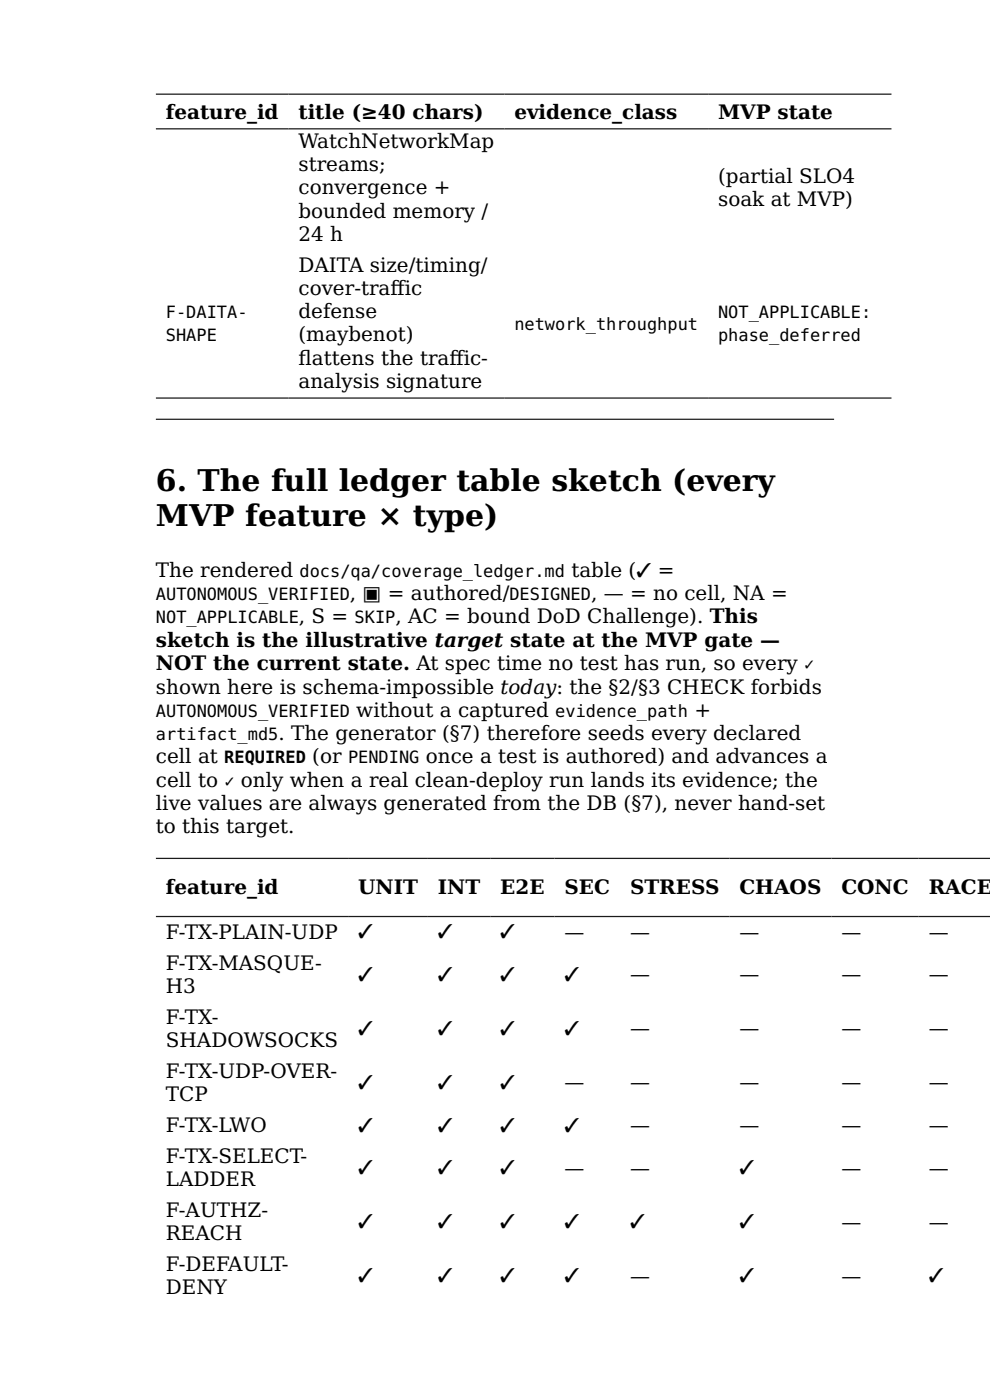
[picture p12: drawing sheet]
<svg xmlns="http://www.w3.org/2000/svg" width="210mm" height="297mm" viewBox="0 0 210 297" stroke-linecap="round" stroke-linejoin="round" font-family="sans-serif">
<defs><g id="words">
<g font-size="6.3">
<text x="33.1" y="104.2">6. The full ledger table sketch (every</text>
<text x="33.1" y="111.7">MVP feature × type)</text>
</g>
<g font-size="4.2">
<text x="35.2" y="25.1">feature_id</text>
<text x="63.3" y="25.1">title (≥40 chars)</text>
<text x="109.1" y="25.1">evidence_class</text>
<text x="152.3" y="25.1">MVP state</text>
<text x="63.3" y="31.4">WatchNetworkMap</text>
<text x="63.3" y="36.3">streams;</text>
<text x="63.3" y="41.2">convergence +</text>
<text x="152.3" y="38.8">(partial SLO4</text>
<text x="63.3" y="46.2">bounded memory /</text>
<text x="152.3" y="43.7">soak at MVP)</text>
<text x="63.3" y="51.1">24 h</text>
<text x="63.3" y="57.6">DAITA size/timing/</text>
<text x="63.3" y="62.5">cover-traf</text>
<text x="82.8" y="62.5">fic</text>
<text x="63.3" y="67.5">defense</text>
<text x="63.3" y="72.4">(maybenot)</text>
<text x="63.3" y="77.3">f</text>
<text x="63.3" y="77.3">lattens the traf</text>
<text x="95.4" y="77.3">fic-</text>
<text x="63.3" y="82.3">analysis signature</text>
<text x="33.1" y="122.4">The rendered</text>
<text x="121.2" y="122.4">table (✓ =</text>
<text x="74.2" y="127.3">, ▣ = authored/</text>
<text x="125.4" y="127.3">, — = no cell, NA =</text>
<text x="33.1" y="137.2">sketch is the illustrative target state at the MVP gate —</text>
<text x="63.4" y="132.3">, S =</text>
<text x="83.9" y="132.3">, AC = bound DoD Challenge). This</text>
<text x="33.1" y="142.2">NOT the current state. At spec time no test has run, so every</text>
<text x="33.1" y="147.1">shown here is schema-impossible today: the §2/§3 CHECK forbids</text>
<text x="75.6" y="152.1">without a captured</text>
<text x="147.3" y="152.1">+</text>
<text x="33.1" y="162">cell at</text>
<text x="59.1" y="157">. The generator (§7) therefore seeds every declared</text>
<text x="66.2" y="162">(or</text>
<text x="90.3" y="162">once a test is authored) and advances a</text>
<text x="33.1" y="166.9">cell to</text>
<text x="51.1" y="166.9">only when a real clean-deploy run lands its evidence; the</text>
<text x="33.1" y="171.8">live values are always generated from the DB (§7), never hand-set</text>
<text x="33.1" y="176.7">to this target.</text>
<text x="35.2" y="189.8">feature_id</text>
<text x="76" y="189.8">UNIT</text>
<text x="92.9" y="189.8">INT</text>
<text x="106.1" y="189.8">E2E</text>
<text x="119.8" y="189.8">SEC</text>
<text x="133.6" y="189.8">STRESS</text>
<text x="156.8" y="189.8">CHAOS</text>
<text x="178.5" y="189.8">CONC</text>
<text x="197" y="189.8">RACE</text>
<text x="35.2" y="199.1">F-TX-PLAIN-UDP</text>
<text x="76" y="199">✓</text>
<text x="92.9" y="199">✓</text>
<text x="106.1" y="199">✓</text>
<text x="119.8" y="199.1">—</text>
<text x="133.6" y="199.1">—</text>
<text x="156.8" y="199.1">—</text>
<text x="178.5" y="199.1">—</text>
<text x="197" y="199.1">—</text>
<text x="35.2" y="205.7">F-TX-MASQUE-</text>
<text x="76" y="208.1">✓</text>
<text x="92.9" y="208.1">✓</text>
<text x="106.1" y="208.1">✓</text>
<text x="119.8" y="208.1">✓</text>
<text x="133.6" y="208.2">—</text>
<text x="156.8" y="208.2">—</text>
<text x="178.5" y="208.2">—</text>
<text x="197" y="208.2">—</text>
<text x="35.2" y="210.7">H3</text>
<text x="35.2" y="217.2">F-TX-</text>
<text x="76" y="219.5">✓</text>
<text x="92.9" y="219.5">✓</text>
<text x="106.1" y="219.5">✓</text>
<text x="119.8" y="219.5">✓</text>
<text x="133.6" y="219.6">—</text>
<text x="156.8" y="219.6">—</text>
<text x="178.5" y="219.6">—</text>
<text x="197" y="219.6">—</text>
<text x="35.2" y="222.1">SHADOWSOCKS</text>
<text x="35.2" y="228.6">F-TX-UDP-OVER-</text>
<text x="35.2" y="233.5">TCP</text>
<text x="76" y="231">✓</text>
<text x="92.9" y="231">✓</text>
<text x="106.1" y="231">✓</text>
<text x="119.8" y="231.1">—</text>
<text x="133.6" y="231.1">—</text>
<text x="156.8" y="231.1">—</text>
<text x="178.5" y="231.1">—</text>
<text x="197" y="231.1">—</text>
<text x="35.2" y="240.2">F-TX-LWO</text>
<text x="76" y="240.1">✓</text>
<text x="92.9" y="240.1">✓</text>
<text x="106.1" y="240.1">✓</text>
<text x="119.8" y="240.1">✓</text>
<text x="133.6" y="240.2">—</text>
<text x="156.8" y="240.2">—</text>
<text x="178.5" y="240.2">—</text>
<text x="197" y="240.2">—</text>
<text x="35.2" y="246.8">F-TX-SELECT-</text>
<text x="35.2" y="251.7">LADDER</text>
<text x="76" y="249.1">✓</text>
<text x="92.9" y="249.1">✓</text>
<text x="106.1" y="249.1">✓</text>
<text x="119.8" y="249.2">—</text>
<text x="133.6" y="249.2">—</text>
<text x="156.8" y="249.1">✓</text>
<text x="178.5" y="249.2">—</text>
<text x="197" y="249.2">—</text>
<text x="35.2" y="258.2">F-AUTHZ-</text>
<text x="35.2" y="263.1">REACH</text>
<text x="76" y="260.6">✓</text>
<text x="92.9" y="260.6">✓</text>
<text x="106.1" y="260.6">✓</text>
<text x="119.8" y="260.6">✓</text>
<text x="133.6" y="260.6">✓</text>
<text x="156.8" y="260.6">✓</text>
<text x="178.5" y="260.7">—</text>
<text x="197" y="260.7">—</text>
<text x="35.2" y="269.7">F-DEFAULT-</text>
<text x="35.2" y="274.6">DENY</text>
<text x="76" y="272">✓</text>
<text x="92.9" y="272">✓</text>
<text x="106.1" y="272">✓</text>
<text x="119.8" y="272">✓</text>
<text x="133.6" y="272.1">—</text>
<text x="156.8" y="272">✓</text>
<text x="178.5" y="272.1">—</text>
<text x="197" y="272">✓</text>
</g>
<g font-size="3.6">
<text x="35.2" y="67.5">F-DAITA-</text>
<text x="109.1" y="69.9">network_throughput</text>
<text x="152.3" y="67.5">NOT_APPLICABLE:</text>
<text x="35.2" y="72.4">SHAPE</text>
<text x="152.3" y="72.4">phase_deferred</text>
<text x="63.5" y="122.4">docs/qa/coverage_ledger.md</text>
<text x="33.1" y="127.3">AUTONOMOUS_VERIFIED</text>
<text x="108.1" y="127.3">DESIGNED</text>
<text x="33.1" y="132.3">NOT_APPLICABLE</text>
<text x="75.2" y="132.3">SKIP</text>
<text x="170.6" y="142.2">✓</text>
<text x="33.1" y="152.1">AUTONOMOUS_VERIFIED</text>
<text x="117.8" y="152.1">evidence_path</text>
<text x="33.1" y="157">artifact_md5</text>
<text x="47.6" y="162">REQUIRED</text>
<text x="73.8" y="162">PENDING</text>
<text x="47.6" y="166.9">✓</text>
</g>
</g></defs>
<path d="M33.1 20h156M33.1 27.3h156M33.1 84.4h156" fill="none" stroke="#1a1a1a" stroke-width=".26"/>
<path d="M33.1 89.1h143.8zM33.1 88.8h143.8v.3h-143.8z" fill-rule="evenodd" fill="#1a1a1a"/>
<path d="M33.1 182.1h176.9M33.1 194.4h176.9" fill="none" stroke="#1a1a1a" stroke-width=".26"/>
<use href="#words"/>
</svg>
